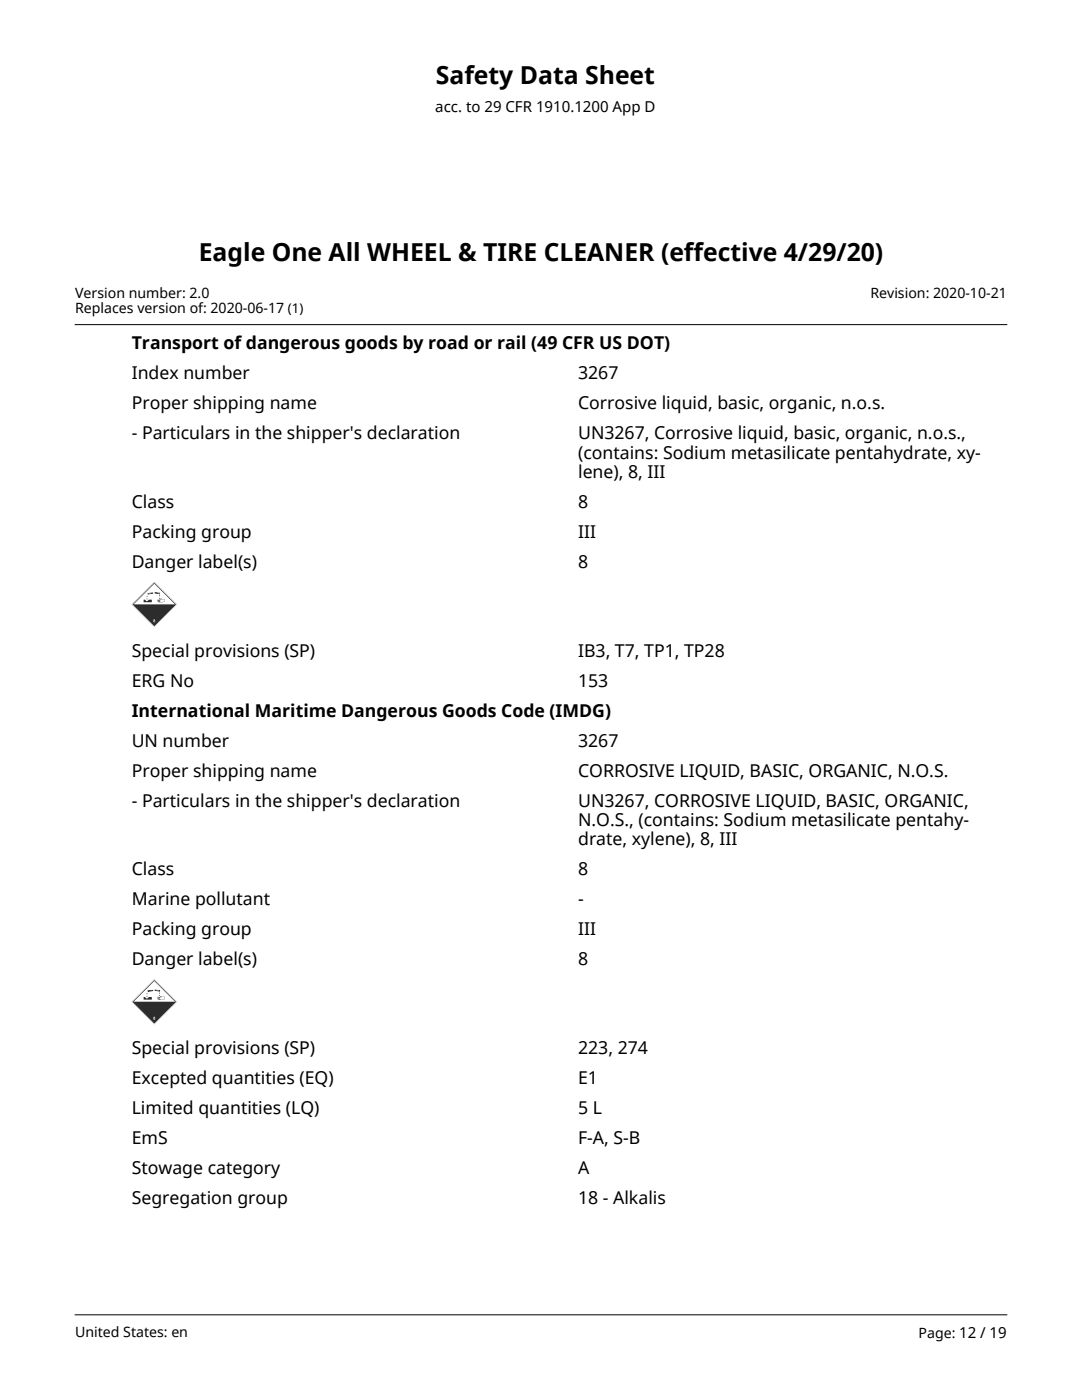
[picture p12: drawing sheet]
<svg xmlns="http://www.w3.org/2000/svg" width="216mm" height="279mm" viewBox="0 0 216 279" stroke-linecap="round" stroke-linejoin="round" font-family="sans-serif">
<defs><g id="words">
<g font-size="4.9">
<text x="87" y="16.8">Safety Data Sheet</text>
<text x="39.6" y="52.1">Eagle One All WHEEL &amp; TIRE CLEANER (effective 4/29/20)</text>
</g>
<g font-size="3.5">
<text x="26.3" y="69.7">Transport of dangerous goods by road or rail (49 CFR US DOT)</text>
<text x="26.3" y="75.7">Index number</text>
<text x="115.4" y="75.7">3267</text>
<text x="26.3" y="81.7">Proper shipping name</text>
<text x="115.4" y="81.7">Corrosive liquid, basic, organic, n.o.s.</text>
<text x="26.3" y="87.6">- Particulars in the shipper's declaration</text>
<text x="115.4" y="87.6">UN3267, Corrosive liquid, basic, organic, n.o.s.,</text>
<text x="115.4" y="91.5">(contains: Sodium metasilicate pentahydrate, xy-</text>
<text x="115.4" y="95.4">lene), 8, III</text>
<text x="26.3" y="101.4">Class</text>
<text x="115.4" y="101.4">8</text>
<text x="26.3" y="107.4">Packing group</text>
<text x="115.4" y="107.4">III</text>
<text x="26.3" y="113.3">Danger label(s)</text>
<text x="115.4" y="113.3">8</text>
<text x="26.3" y="131.1">Special provisions (SP)</text>
<text x="115.4" y="131.1">IB3, T7, TP1, TP28</text>
<text x="26.3" y="137.1">ERG No</text>
<text x="115.4" y="137.1">153</text>
<text x="26.3" y="143.1">International Maritime Dangerous Goods Code (IMDG)</text>
<text x="26.3" y="149">UN number</text>
<text x="115.4" y="149">3267</text>
<text x="26.3" y="155">Proper shipping name</text>
<text x="115.4" y="155">CORROSIVE LIQUID, BASIC, ORGANIC, N.O.S.</text>
<text x="26.3" y="161">- Particulars in the shipper's declaration</text>
<text x="115.4" y="161">UN3267, CORROSIVE LIQUID, BASIC, ORGANIC,</text>
<text x="115.4" y="164.9">N.O.S., (contains: Sodium metasilicate pentahy-</text>
<text x="115.4" y="168.7">drate, xylene), 8, III</text>
<text x="26.3" y="174.7">Class</text>
<text x="115.4" y="174.7">8</text>
<text x="26.3" y="180.7">Marine pollutant</text>
<text x="115.4" y="180.7">-</text>
<text x="26.3" y="186.7">Packing group</text>
<text x="115.4" y="186.7">III</text>
<text x="26.3" y="192.6">Danger label(s)</text>
<text x="115.4" y="192.6">8</text>
<text x="26.3" y="210.4">Special provisions (SP)</text>
<text x="115.4" y="210.4">223, 274</text>
<text x="26.3" y="216.4">Excepted quantities (EQ)</text>
<text x="115.4" y="216.4">E1</text>
<text x="26.3" y="222.4">Limited quantities (LQ)</text>
<text x="115.4" y="222.4">5 L</text>
<text x="26.3" y="228.3">EmS</text>
<text x="115.4" y="228.3">F-A, S-B</text>
<text x="26.3" y="234.3">Stowage category</text>
<text x="115.4" y="234.3">A</text>
<text x="26.3" y="240.3">Segregation group</text>
<text x="115.4" y="240.3">18 - Alkalis</text>
</g>
<text font-size="3" x="86.9" y="22.3">acc. to 29 CFR 1910.1200 App D</text>
<g font-size="2.8">
<text x="15" y="59.4">Version number: 2.0</text>
<text x="173.7" y="59.4">Revision: 2020-10-21</text>
<text x="15" y="62.5">Replaces version of: 2020-06-17 (1)</text>
<text x="15" y="266.9">United States: en</text>
<text x="183.3" y="267.1">Page: 12 / 19</text>
</g>
</g></defs>
<g fill="#2a2828">
<path d="M30.8 116.1l-4.5 4.5zM30.8 116.1l4.5 4.5zM30.8 125.1l4.5-4.5zM26.3 120.6l4.5 4.5z" fill-rule="evenodd"/>
<path d="M26.5 120.6l4.3-4.3 4.3 4.3-4.3 4.3z" fill-rule="evenodd"/>
</g>
<path d="M26.6 120.6l4.2-4.1 4.1 4.1-4.1 4.2z" fill-rule="evenodd" fill="#fff"/>
<path d="M26.5 120.6h8.6l-4.3 4.3z" fill-rule="evenodd" fill="#2a2828"/>
<path d="M31.5 119.7h.7l-.2-.2 .9 .2v.4l-1.2 .1 .3-.1-.6-.1 .5-.1h-.5l.5-.1z" fill-rule="evenodd" fill="#fff"/>
<g fill="#2a2828">
<path d="M31.5 119.7l.4 .1zM31.5 119.8l.4 .1zM31.5 119.9h.4zM31.5 120h.4zM31.5 120.1h.4zM31.7 120.1l.2 .1zM31.7 120.2h.6zM32.3 120.2h.3zM32.6 120.1h.1zM32.7 120.1h.2zM32.8 119.7l.1 .4zM32.7 119.6l.2 .1zM32.5 119.6l.2 .1zM32.4 119.5l.1 .1zM32.2 119.5h.2zM32.1 119.5h.1zM32 119.5h.1zM32.1 119.6h.1zM32.1 119.7h.1zM31.5 119.6l.3 .1z" fill-rule="evenodd"/>
<path d="M31.8 119.2v.3zM31.8 119.3v.1z" fill-rule="evenodd"/>
<path d="M31.9 119.3v.2z" fill-rule="evenodd"/>
<path d="M31.9 118.8v.2zM31.9 118.8v.2z" fill-rule="evenodd"/>
<path d="M31.9 118.8v.2z" fill-rule="evenodd"/>
<path d="M28.7 119.7h.2l.4 .3 .4-.3h.6v.5h-1.6z" fill-rule="evenodd"/>
<path d="M29.3 119.4v.2zM29.3 119.5v.1z" fill-rule="evenodd"/>
<path d="M29.3 119.5l.1 .1z" fill-rule="evenodd"/>
<path d="M29.3 118.9v.2zM29.3 119v.1z" fill-rule="evenodd"/>
<path d="M29.4 119v.1z" fill-rule="evenodd"/>
<path d="M29.5 118.3v.4l1.1-.3-.2-.2zM29.6 118.4v.1l.8-.2z" fill-rule="evenodd"/>
<path d="M30.9 118.2l1 .1v.4l-1-.3zM31 118.3l.8 .2z" fill-rule="evenodd"/>
</g>
<g fill="#fff">
<path d="M30.7 123.6l.2 .1v.5l-.3-.1zM30.7 123.8a.1 .1 0 0 0 .2 0 .1 .1 0 0 0-.2 0zM30.7 124a.1 .1 0 0 0 .2 0 .1 .1 0 0 0-.2 0z" fill-rule="evenodd"/>
<path d="M30.8 195.4l4.5 4.5-4.5 4.5-4.5-4.5z" fill-rule="evenodd"/>
</g>
<g fill="#2a2828">
<path d="M30.8 195.4l-4.5 4.5zM30.8 195.4l4.5 4.5zM30.8 204.4l4.5-4.5zM26.3 199.9l4.5 4.5z" fill-rule="evenodd"/>
<path d="M26.5 199.9l4.3-4.3 4.3 4.3-4.3 4.3z" fill-rule="evenodd"/>
</g>
<path d="M26.6 199.9l4.2-4.1 4.1 4.1-4.1 4.2z" fill-rule="evenodd" fill="#fff"/>
<path d="M26.5 199.9h8.6l-4.3 4.3z" fill-rule="evenodd" fill="#2a2828"/>
<path d="M31.5 199h.7l-.2-.2 .9 .2v.4l-1.2 .1 .3-.1-.6-.1 .5-.1h-.5l.5-.1z" fill-rule="evenodd" fill="#fff"/>
<g fill="#2a2828">
<path d="M31.5 199l.4 .1zM31.5 199.1l.4 .1zM31.5 199.2l.4 .1zM31.5 199.3h.4zM31.5 199.4h.4zM31.7 199.4l.2 .1zM31.7 199.5h.6zM32.3 199.5h.3zM32.6 199.4h.1zM32.7 199.4h.2zM32.8 199l.1 .4zM32.7 198.9l.2 .1zM32.5 198.9l.2 .1zM32.4 198.8l.1 .1zM32.2 198.8h.2zM32.1 198.8h.1zM32 198.8h.1zM32.1 198.9h.1zM32.1 199h.1zM31.5 198.9l.3 .1z" fill-rule="evenodd"/>
<path d="M31.8 198.6v.2zM31.8 198.6v.1z" fill-rule="evenodd"/>
<path d="M31.9 198.6v.2z" fill-rule="evenodd"/>
<path d="M31.9 198.1v.2zM31.9 198.1v.2z" fill-rule="evenodd"/>
<path d="M31.9 198.1v.2z" fill-rule="evenodd"/>
<path d="M28.7 199h.2l.4 .3 .4-.3h.6v.5h-1.6z" fill-rule="evenodd"/>
<path d="M29.3 198.7v.2zM29.3 198.8v.1z" fill-rule="evenodd"/>
<path d="M29.3 198.8l.1 .1z" fill-rule="evenodd"/>
<path d="M29.3 198.2v.2zM29.3 198.3v.1z" fill-rule="evenodd"/>
<path d="M29.4 198.3v.1z" fill-rule="evenodd"/>
<path d="M29.5 197.6v.4l1.1-.3-.2-.1zM29.6 197.7v.1l.8-.2z" fill-rule="evenodd"/>
<path d="M30.9 197.5l1 .1v.4l-1-.3zM31 197.6l.8 .2z" fill-rule="evenodd"/>
</g>
<path d="M30.7 202.9l.2 .1v.5l-.3-.1zM30.7 203.1a.1 .1 0 0 0 .2 0 .1 .1 0 0 0-.2 0zM30.7 203.3a.1 .1 0 0 0 .2 0 .1 .1 0 0 0-.2 0z" fill-rule="evenodd" fill="#fff"/>
<path d="M15 64.8h185.9M15 262.4h185.9" fill="none" stroke="#000" stroke-width=".2"/>
<use href="#words"/>
</svg>
